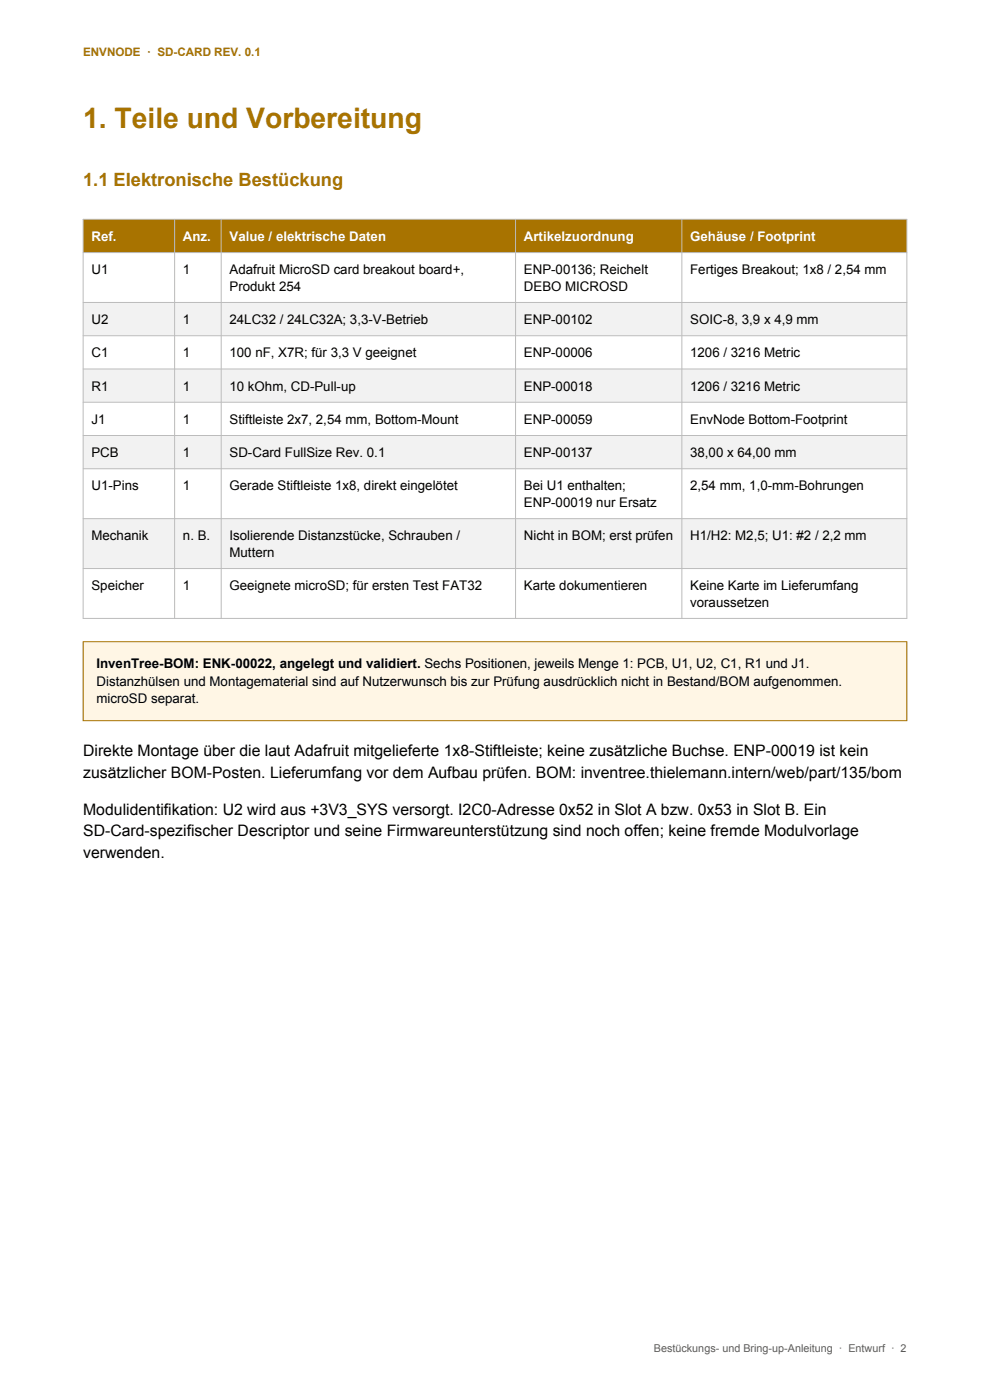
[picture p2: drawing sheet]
<svg xmlns="http://www.w3.org/2000/svg" width="210mm" height="297mm" viewBox="0 0 210 297" stroke-linecap="round" stroke-linejoin="round" font-family="sans-serif">
<defs><g id="words">
<text font-size="6" fill="#a87300" x="17.6" y="27.1">1. Teile und Vorbereitung</text>
<text font-size="3.9" fill="#a87300" x="17.6" y="39.5">1.1 Elektronische Bestückung</text>
<g font-size="3.4">
<text x="17.6" y="160.5">Direkte Montage über die laut Adafruit mitgelieferte 1x8-Stiftleiste; keine zusätzliche Buchse. ENP-00019 ist kein</text>
<text x="17.6" y="165.1">zusätzlicher BOM-Posten. Lieferumfang vor dem Aufbau prüfen. BOM: inventree.thielemann.intern/web/part/135/bom</text>
<text x="17.6" y="172.8">Modulidentifikation: U2 wird aus +3V3_SYS versorgt. I2C0-Adresse 0x52 in Slot A bzw. 0x53 in Slot B. Ein</text>
<text x="17.6" y="177.4">SD-Card-spezifischer Descriptor und seine Firmwareunterstützung sind noch offen; keine fremde Modulvorlage</text>
<text x="17.6" y="182">verwenden.</text>
</g>
<g font-size="2.8" fill="#fff">
<text x="19.4" y="51.1">Ref.</text>
<text x="38.8" y="51.1">Anz.</text>
<text x="48.7" y="51.1">Value / elektrische Daten</text>
<text x="111.1" y="51.1">Artikelzuordnung</text>
<text x="146.4" y="51.1">Gehäuse / Footprint</text>
</g>
<g font-size="2.8">
<text x="19.4" y="58.2">U1</text>
<text x="38.8" y="58.2">1</text>
<text x="48.7" y="58.2">Adafruit MicroSD card breakout board+,</text>
<text x="111.1" y="58.2">ENP-00136; Reichelt</text>
<text x="146.4" y="58.2">Fertiges Breakout; 1x8 / 2,54 mm</text>
<text x="48.7" y="61.7">Produkt 254</text>
<text x="111.1" y="61.7">DEBO MICROSD</text>
<text x="19.4" y="68.8">U2</text>
<text x="38.8" y="68.8">1</text>
<text x="48.7" y="68.8">24LC32 / 24LC32A; 3,3-V-Betrieb</text>
<text x="111.1" y="68.8">ENP-00102</text>
<text x="146.4" y="68.8">SOIC-8, 3,9 x 4,9 mm</text>
<text x="19.4" y="75.8">C1</text>
<text x="38.8" y="75.8">1</text>
<text x="48.7" y="75.8">100 nF, X7R; für 3,3 V geeignet</text>
<text x="111.1" y="75.8">ENP-00006</text>
<text x="146.4" y="75.8">1206 / 3216 Metric</text>
<text x="19.4" y="82.9">R1</text>
<text x="38.8" y="82.9">1</text>
<text x="48.7" y="82.9">10 kOhm, CD-Pull-up</text>
<text x="111.1" y="82.9">ENP-00018</text>
<text x="146.4" y="82.9">1206 / 3216 Metric</text>
<text x="19.4" y="89.9">J1</text>
<text x="38.8" y="89.9">1</text>
<text x="48.7" y="89.9">Stiftleiste 2x7, 2,54 mm, Bottom-Mount</text>
<text x="111.1" y="89.9">ENP-00059</text>
<text x="146.4" y="89.9">EnvNode Bottom-Footprint</text>
<text x="19.4" y="97">PCB</text>
<text x="38.8" y="97">1</text>
<text x="48.7" y="97">SD-Card FullSize Rev. 0.1</text>
<text x="111.1" y="97">ENP-00137</text>
<text x="146.4" y="97">38,00 x 64,00 mm</text>
<text x="19.4" y="104">U1-Pins</text>
<text x="38.8" y="104">1</text>
<text x="48.7" y="104">Gerade Stiftleiste 1x8, direkt eingelötet</text>
<text x="111.1" y="104">Bei U1 enthalten;</text>
<text x="111.1" y="107.6">ENP-00019 nur Ersatz</text>
<text x="146.4" y="104">2,54 mm, 1,0-mm-Bohrungen</text>
<text x="19.4" y="114.6">Mechanik</text>
<text x="38.8" y="114.6">n. B.</text>
<text x="48.7" y="114.6">Isolierende Distanzstücke, Schrauben /</text>
<text x="48.7" y="118.1">Muttern</text>
<text x="111.1" y="114.6">Nicht in BOM; erst prüfen</text>
<text x="146.4" y="114.6">H1/H2: M2,5; U1: #2 / 2,2 mm</text>
<text x="19.4" y="125.2">Speicher</text>
<text x="38.8" y="125.2">1</text>
<text x="48.7" y="125.2">Geeignete microSD; für ersten Test FAT32</text>
<text x="111.1" y="125.2">Karte dokumentieren</text>
<text x="146.4" y="125.2">Keine Karte im Lieferumfang</text>
<text x="146.4" y="128.7">voraussetzen</text>
<text x="20.5" y="141.8">InvenTree-BOM: ENK-00022, angelegt und validiert. Sechs Positionen, jeweils Menge 1: PCB, U1, U2, C1, R1 und J1.</text>
<text x="20.5" y="145.5">Distanzhülsen und Montagematerial sind auf Nutzerwunsch bis zur Prüfung ausdrücklich nicht in Bestand/BOM aufgenommen.</text>
<text x="20.5" y="149.2">microSD separat.</text>
</g>
<text font-size="2.5" fill="#a87300" x="17.6" y="12">ENVNODE · SD-CARD REV. 0.1</text>
<text font-size="2.3" fill="#5b5b5b" x="138.7" y="286.8">Bestückungs- und Bring-up-Anleitung · Entwurf · 2</text>
</g></defs>
<path d="M17.6 46.5h174.8v7.1h-174.8z" fill-rule="evenodd" fill="#a87300"/>
<path d="M17.6 53.6h174.8v10.6h-174.8z" fill-rule="evenodd" fill="#fff"/>
<path d="M17.6 64.2h174.8v7h-174.8z" fill-rule="evenodd" fill="#f2f2f2"/>
<path d="M17.6 71.2h174.8v7.1h-174.8z" fill-rule="evenodd" fill="#fff"/>
<path d="M17.6 78.3h174.8v7h-174.8z" fill-rule="evenodd" fill="#f2f2f2"/>
<path d="M17.6 85.3h174.8v7.1h-174.8z" fill-rule="evenodd" fill="#fff"/>
<path d="M17.6 92.4h174.8v7h-174.8z" fill-rule="evenodd" fill="#f2f2f2"/>
<path d="M17.6 99.4h174.8v10.6h-174.8z" fill-rule="evenodd" fill="#fff"/>
<path d="M17.6 110h174.8v10.6h-174.8z" fill-rule="evenodd" fill="#f2f2f2"/>
<path d="M17.6 120.6h174.8v10.6h-174.8z" fill-rule="evenodd" fill="#fff"/>
<g fill="none" stroke="#bcbcbc" stroke-width=".21">
<path d="M17.6 46.5h174.8v84.7h-174.8zM17.6 53.6h174.8M37 46.5v84.7M46.9 46.5v84.7M109.4 46.5v84.7M144.6 46.5v84.7M17.6 64.2h174.8M17.6 71.2h174.8M17.6 78.3h174.8M17.6 85.3h174.8M17.6 92.4h174.8M17.6 99.4h174.8"/>
<path d="M17.6 110h174.8M17.6 120.6h174.8"/>
</g>
<path d="M17.6 136.1h174.8v16.8h-174.8z" fill-rule="evenodd" fill="#fff6e5" stroke="#a87300" stroke-width=".21"/>
<use href="#words"/>
</svg>
